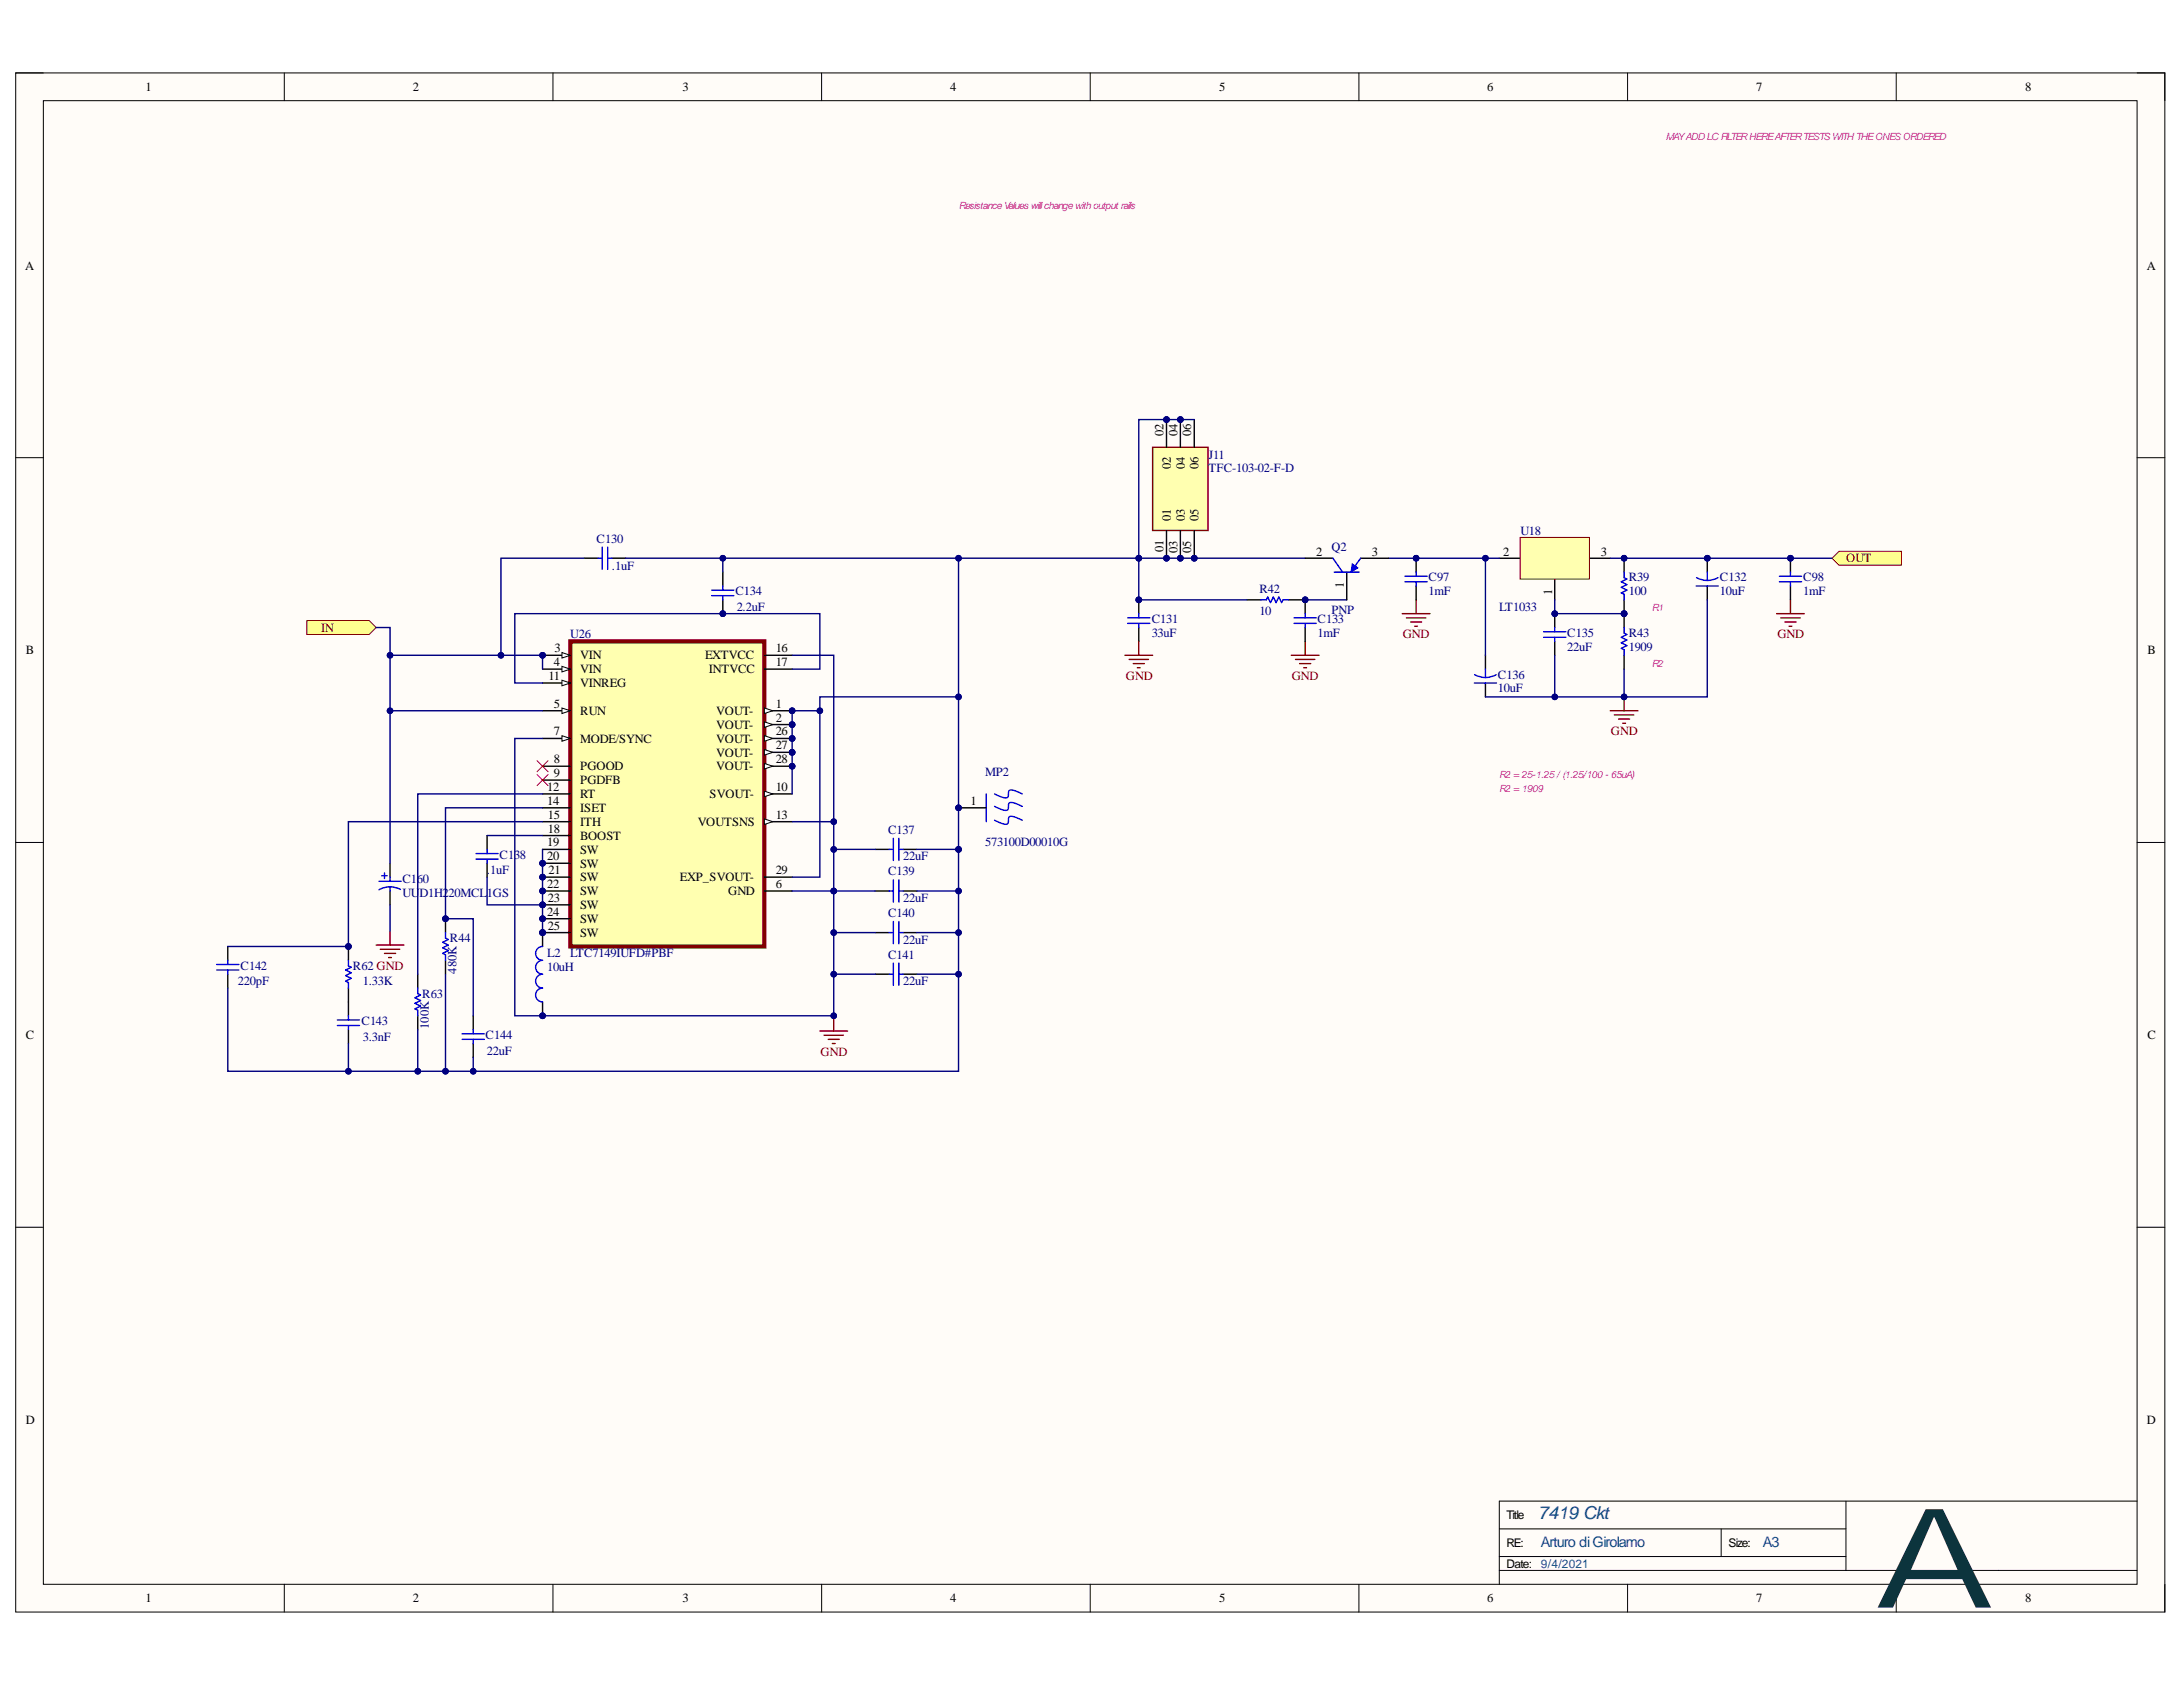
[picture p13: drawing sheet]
<svg xmlns="http://www.w3.org/2000/svg" width="279mm" height="216mm" viewBox="0 0 279 216" stroke-linecap="round" stroke-linejoin="round" font-family="sans-serif">
<defs><g id="words">
<text font-size="17.8" fill="#0c343d" x="239.8" y="205.7">A</text>
<text font-size="2.3" fill="#0b5394" x="196.9" y="194.4">7419 Ckt</text>
<g font-size="1.9" fill="#0b5394">
<text x="197.2" y="198">Arturo diGirolamo</text>
<text x="225.6" y="198">A3</text>
</g>
<g font-size="1.6">
<text x="18.6" y="11.7">1</text>
<text x="52.9" y="11.7">2</text>
<text x="87.4" y="11.7">3</text>
<text x="121.6" y="11.7">4</text>
<text x="156" y="11.7">5</text>
<text x="190.4" y="11.7">6</text>
<text x="224.8" y="11.7">7</text>
<text x="259.2" y="11.7">8</text>
<text x="3.2" y="34.5">A</text>
<text x="274.8" y="34.5">A</text>
<text x="148.9" y="55.8" transform="rotate(-90 148.9 55.8)">02</text>
<text x="150.7" y="55.8" transform="rotate(-90 150.7 55.8)">04</text>
<text x="152.5" y="55.8" transform="rotate(-90 152.5 55.8)">06</text>
<text x="149.9" y="60" transform="rotate(-90 149.9 60)">02</text>
<text x="151.6" y="60" transform="rotate(-90 151.6 60)">04</text>
<text x="153.4" y="60" transform="rotate(-90 153.4 60)">06</text>
<text x="148.9" y="70.7" transform="rotate(-90 148.9 70.7)">01</text>
<text x="149.9" y="66.6" transform="rotate(-90 149.9 66.6)">01</text>
<text x="150.7" y="70.8" transform="rotate(-90 150.7 70.8)">03</text>
<text x="151.6" y="66.6" transform="rotate(-90 151.6 66.6)">03</text>
<text x="152.5" y="70.8" transform="rotate(-90 152.5 70.8)">05</text>
<text x="153.4" y="66.6" transform="rotate(-90 153.4 66.6)">05</text>
<text x="168.5" y="71.1">2</text>
<text x="175.6" y="71.1">3</text>
<text x="192.4" y="71.1">2</text>
<text x="204.9" y="71.1">3</text>
<text x="172" y="75.3" transform="rotate(-90 172 75.3)">1</text>
<text x="198.6" y="76.1" transform="rotate(-90 198.6 76.1)">1</text>
<text x="3.3" y="83.7">B</text>
<text x="71" y="83.5">3</text>
<text x="99.3" y="83.5">16</text>
<text x="274.8" y="83.7">B</text>
<text x="70.2" y="87">11</text>
<text x="70.9" y="85.2">4</text>
<text x="74.3" y="84.4">VIN</text>
<text x="74.3" y="86.2">VIN</text>
<text x="74.3" y="87.9">VINREG</text>
<text x="90.2" y="84.4">EXTVCC</text>
<text x="90.7" y="86.2">INTVCC</text>
<text x="99.3" y="85.2">17</text>
<text x="70.9" y="90.6">5</text>
<text x="70.9" y="94.1">7</text>
<text x="74.3" y="91.5">RUN</text>
<text x="74.3" y="95">MODE/SYNC</text>
<text x="91.7" y="91.5">VOUT-</text>
<text x="91.7" y="93.3">VOUT-</text>
<text x="91.7" y="95">VOUT-</text>
<text x="99.3" y="90.6">1</text>
<text x="99.3" y="92.3">2</text>
<text x="99.3" y="94.1">26</text>
<text x="99.3" y="95.9">27</text>
<text x="70" y="101.2">12</text>
<text x="70.9" y="97.7">8</text>
<text x="70.9" y="99.4">9</text>
<text x="74.3" y="98.6">PGOOD</text>
<text x="74.3" y="100.4">PGDFB</text>
<text x="91.7" y="96.8">VOUT-</text>
<text x="91.7" y="98.6">VOUT-</text>
<text x="99.3" y="97.7">28</text>
<text x="99.3" y="101.2">10</text>
<text x="70" y="103">14</text>
<text x="70.1" y="104.8">15</text>
<text x="70.1" y="106.5">18</text>
<text x="74.3" y="102.1">RT</text>
<text x="74.3" y="103.9">ISET</text>
<text x="74.3" y="105.7">ITH</text>
<text x="74.3" y="107.5">BOOST</text>
<text x="89.3" y="105.7">VOUTSNS</text>
<text x="90.8" y="102.1">SVOUT-</text>
<text x="99.3" y="104.8">13</text>
<text x="124.2" y="103">1</text>
<text x="70" y="108.3">19</text>
<text x="70" y="110.1">20</text>
<text x="70" y="113.7">22</text>
<text x="70.2" y="111.9">21</text>
<text x="74.3" y="109.3">SW</text>
<text x="74.3" y="111">SW</text>
<text x="74.3" y="112.8">SW</text>
<text x="87" y="112.8">EXP_SVOUT-</text>
<text x="99.3" y="111.9">29</text>
<text x="99.3" y="113.7">6</text>
<text x="70" y="117.2">24</text>
<text x="70.1" y="115.4">23</text>
<text x="70.1" y="119">25</text>
<text x="74.3" y="114.6">SW</text>
<text x="74.3" y="116.4">SW</text>
<text x="74.3" y="118.1">SW</text>
<text x="74.3" y="119.9">SW</text>
<text x="93.2" y="114.6">GND</text>
<text x="3.3" y="132.9">C</text>
<text x="274.8" y="132.9">C</text>
<text x="3.3" y="182.2">D</text>
<text x="274.8" y="182.2">D</text>
<text x="18.6" y="205.1">1</text>
<text x="52.9" y="205.1">2</text>
<text x="87.4" y="205.1">3</text>
<text x="121.6" y="205.1">4</text>
<text x="156" y="205.1">5</text>
<text x="190.4" y="205.1">6</text>
<text x="224.8" y="205.1">7</text>
<text x="259.2" y="205.1">8</text>
</g>
<g font-size="1.6" fill="#000080">
<text x="154.7" y="58.7">J11</text>
<text x="154.7" y="60.5">TFC-103-02-F-D</text>
<text x="76.4" y="69.5">C130</text>
<text x="170.4" y="70.5">Q2</text>
<text x="194.6" y="68.4">U18</text>
<text x="78.3" y="72.9">.1uF</text>
<text x="94.1" y="76.2">C134</text>
<text x="161.2" y="75.9">R42</text>
<text x="182.8" y="74.4">C97</text>
<text x="182.8" y="76.2">1mF</text>
<text x="208.5" y="74.4">R39</text>
<text x="208.5" y="76.2">100</text>
<text x="220.1" y="74.4">C132</text>
<text x="220.1" y="76.2">10uF</text>
<text x="230.8" y="74.4">C98</text>
<text x="230.8" y="76.2">1mF</text>
<text x="73" y="81.7">U26</text>
<text x="94.3" y="78.1">2.2uF</text>
<text x="147.4" y="81.5">33uF</text>
<text x="147.4" y="79.7">C131</text>
<text x="161.2" y="78.7">10</text>
<text x="168.6" y="79.7">C133</text>
<text x="168.6" y="81.5">1mF</text>
<text x="170.4" y="78.6">PNP</text>
<text x="191.9" y="78.1">LT1033</text>
<text x="200.6" y="83.3">22uF</text>
<text x="200.6" y="81.5">C135</text>
<text x="208.5" y="81.5">R43</text>
<text x="208.5" y="83.3">1909</text>
<text x="191.7" y="86.8">C136</text>
<text x="191.7" y="88.6">10uF</text>
<text x="126.1" y="99.3">MP2</text>
<text x="113.7" y="106.7">C137</text>
<text x="51.5" y="113">C160</text>
<text x="62.3" y="111.9">.1uF</text>
<text x="63.9" y="109.9">C138</text>
<text x="113.7" y="112">C139</text>
<text x="115.6" y="110.1">22uF</text>
<text x="126.1" y="108.3">573100D00010G</text>
<text x="51.5" y="114.7">UU</text>
<text x="53.7" y="114.7">D1H2</text>
<text x="57.4" y="114.7">20MCL1GS</text>
<text x="113.7" y="117.4">C140</text>
<text x="115.6" y="115.4">22uF</text>
<text x="30.8" y="124.1">C142</text>
<text x="45.2" y="124.1">R62 GND</text>
<text x="57.6" y="120.6">R44</text>
<text x="58.4" y="124.6" transform="rotate(-90 58.4 124.6)">480K</text>
<text x="70" y="122.5">L2</text>
<text x="70" y="124.3">10uH</text>
<text x="73" y="122.5">LTC7149IUFD#PBF</text>
<text x="113.7" y="122.7">C141</text>
<text x="115.6" y="120.8">22uF</text>
<text x="30.4" y="126.1">220pF</text>
<text x="46.3" y="131.2">C143</text>
<text x="46.4" y="126.1">1.33K</text>
<text x="54" y="127.7">R63</text>
<text x="54.9" y="131.7" transform="rotate(-90 54.9 131.7)">100K</text>
<text x="115.6" y="126.1">22uF</text>
<text x="46.4" y="133.2">3.3nF</text>
<text x="62.2" y="133">C144</text>
<text x="62.3" y="135">22uF</text>
</g>
<g font-size="1.6" fill="#800000">
<text x="236.3" y="72">OUT</text>
<text x="41.1" y="80.8">IN</text>
<text x="179.5" y="81.7">GND</text>
<text x="227.5" y="81.7">GND</text>
<text x="144.1" y="87">GND</text>
<text x="165.3" y="87">GND</text>
<text x="206.2" y="94.1">GND</text>
<text x="105" y="135.1">GND</text>
</g>
<g font-size="1.5">
<text x="192.8" y="194.4">Title</text>
<text x="192.8" y="198">RE:</text>
<text x="221.2" y="198">Size:</text>
<text x="192.8" y="200.7">Date:</text>
</g>
<text font-size="1.5" fill="#0b5394" x="197.2" y="200.7">9/4/2021</text>
<g font-size="1.3" fill="#f0f">
<text x="213.2" y="17.9">MAYADDLCFILTERHEREAFTERTESTSWITHTHEONESORDERED</text>
<text x="122.7" y="26.8">ResistanceValues willchangewithoutputrails</text>
<text x="211.4" y="78.2">R1</text>
<text x="211.4" y="85.3">R2</text>
<text x="191.9" y="99.5">R2 = 25-1.25 /(1.25/100 - 65uA)</text>
<text x="191.9" y="101.3">R2 = 1909</text>
</g>
</g></defs>
<path d="M2 9.3h275.1v197h-275.1z" fill-rule="evenodd" fill="#fffcf8"/>
<path d="M2 9.3h275.1v197h-275.1z" fill="none" stroke="#000" stroke-width=".13"/>
<path d="M5.5 12.9h268v189.9h-268z" fill-rule="evenodd" fill="#fffcf8"/>
<g fill="none" stroke="#000" stroke-width=".13">
<path d="M2 9.3h3.5M5.5 12.9h268v189.9h-268zM36.4 9.3v3.6M70.8 9.3v3.6M105.2 9.3v3.6M139.5 9.3v3.6M173.9 9.3v3.6M208.3 9.3v3.6M242.7 9.3v3.6M273.5 9.3h3.6v3.6M2 58.6h3.5M273.5 58.6h3.6"/>
<path d="M2 107.8h3.5M273.5 107.8h3.6M2 157.1h3.5M273.5 157.1h3.6M191.9 195.7h44.4M191.9 199.2h44.4M220.3 195.7v3.5M236.3 192.1v8.9M273.5 192.1h-81.6v10.7M36.4 202.8v3.5M70.8 202.8v3.5M105.2 202.8v3.5"/>
<path d="M139.5 202.8v3.5M173.9 202.8v3.5M191.9 201h81.6M208.3 202.8v3.5M242.7 202.8v3.5M277.1 202.8v3.5"/>
</g>
<circle cx="69.4" cy="83.9" r=".35" fill="#000080"/>
<circle cx="69.4" cy="83.9" r=".35" fill="none" stroke="#000080" stroke-width=".13"/>
<circle cx="69.4" cy="110.5" r=".35" fill="#000080"/>
<circle cx="69.4" cy="110.5" r=".35" fill="none" stroke="#000080" stroke-width=".13"/>
<circle cx="69.4" cy="112.3" r=".35" fill="#000080"/>
<circle cx="69.4" cy="112.3" r=".35" fill="none" stroke="#000080" stroke-width=".13"/>
<circle cx="69.4" cy="114" r=".36" fill="#000080"/>
<circle cx="69.4" cy="114" r=".36" fill="none" stroke="#000080" stroke-width=".13"/>
<circle cx="69.4" cy="115.8" r=".36" fill="#000080"/>
<circle cx="69.4" cy="115.8" r=".36" fill="none" stroke="#000080" stroke-width=".13"/>
<circle cx="69.4" cy="117.6" r=".35" fill="#000080"/>
<circle cx="69.4" cy="117.6" r=".35" fill="none" stroke="#000080" stroke-width=".13"/>
<circle cx="69.4" cy="119.4" r=".35" fill="#000080"/>
<circle cx="69.4" cy="119.4" r=".35" fill="none" stroke="#000080" stroke-width=".13"/>
<circle cx="101.4" cy="91" r=".36" fill="#000080"/>
<circle cx="101.4" cy="91" r=".36" fill="none" stroke="#000080" stroke-width=".13"/>
<circle cx="101.4" cy="92.7" r=".36" fill="#000080"/>
<circle cx="101.4" cy="92.7" r=".36" fill="none" stroke="#000080" stroke-width=".13"/>
<circle cx="101.4" cy="94.5" r=".36" fill="#000080"/>
<circle cx="101.4" cy="94.5" r=".36" fill="none" stroke="#000080" stroke-width=".13"/>
<circle cx="101.4" cy="96.3" r=".36" fill="#000080"/>
<circle cx="101.4" cy="96.3" r=".36" fill="none" stroke="#000080" stroke-width=".13"/>
<circle cx="101.4" cy="98.1" r=".36" fill="#000080"/>
<circle cx="101.4" cy="98.1" r=".36" fill="none" stroke="#000080" stroke-width=".13"/>
<path d="M73 82.1h24.8v39h-24.8z" fill-rule="evenodd" fill="#ffffb0"/>
<path d="M73 82.1h24.8v39h-24.8z" fill="none" stroke="#800000" stroke-width=".53"/>
<path d="M69.4 83.9h3.6" fill="none" stroke="#000" stroke-width=".18"/>
<path d="M71.9 83.5l1.1 .4-1.1 .3z" fill="#f8fcff"/>
<path d="M71.9 83.5l1.1 .4-1.1 .3z" fill="none" stroke="#000" stroke-width=".13"/>
<circle cx="69.4" cy="83.9" r=".35" fill="#000080"/>
<circle cx="69.4" cy="83.9" r=".35" fill="none" stroke="#000080" stroke-width=".13"/>
<path d="M69.4 85.6h3.6" fill="none" stroke="#000" stroke-width=".18"/>
<path d="M71.9 85.3l1.1 .3-1.1 .4z" fill="#f8fcff"/>
<path d="M71.9 85.3l1.1 .3-1.1 .4z" fill="none" stroke="#000" stroke-width=".13"/>
<path d="M69.4 87.4h3.6" fill="none" stroke="#000" stroke-width=".18"/>
<path d="M71.9 87.1l1.1 .3-1.1 .4z" fill="#f8fcff"/>
<path d="M71.9 87.1l1.1 .3-1.1 .4z" fill="none" stroke="#000" stroke-width=".13"/>
<path d="M69.4 91h3.6" fill="none" stroke="#000" stroke-width=".18"/>
<path d="M71.9 90.6l1.1 .4-1.1 .3z" fill="#f8fcff"/>
<path d="M71.9 90.6l1.1 .4-1.1 .3z" fill="none" stroke="#000" stroke-width=".13"/>
<path d="M69.4 94.5h3.6" fill="none" stroke="#000" stroke-width=".18"/>
<path d="M71.9 94.2l1.1 .3-1.1 .4z" fill="#f8fcff"/>
<path d="M71.9 94.2l1.1 .3-1.1 .4z" fill="none" stroke="#000" stroke-width=".13"/>
<path d="M69.4 98.1h3.6M69.4 99.8h3.6M69.4 101.6h3.6M69.4 103.4h3.6M69.4 105.2h3.6M69.4 106.9h3.6M69.4 108.7h3.6M69.4 110.5h3.6" fill="none" stroke="#000" stroke-width=".18"/>
<circle cx="69.4" cy="110.5" r=".35" fill="#000080"/>
<circle cx="69.4" cy="110.5" r=".35" fill="none" stroke="#000080" stroke-width=".13"/>
<path d="M69.4 112.3h3.6" fill="none" stroke="#000" stroke-width=".18"/>
<circle cx="69.4" cy="112.3" r=".35" fill="#000080"/>
<circle cx="69.4" cy="112.3" r=".35" fill="none" stroke="#000080" stroke-width=".13"/>
<path d="M69.4 114h3.6" fill="none" stroke="#000" stroke-width=".18"/>
<circle cx="69.4" cy="114" r=".36" fill="#000080"/>
<circle cx="69.4" cy="114" r=".36" fill="none" stroke="#000080" stroke-width=".13"/>
<path d="M69.4 115.8h3.6" fill="none" stroke="#000" stroke-width=".18"/>
<circle cx="69.4" cy="115.8" r=".36" fill="#000080"/>
<circle cx="69.4" cy="115.8" r=".36" fill="none" stroke="#000080" stroke-width=".13"/>
<path d="M69.4 117.6h3.6" fill="none" stroke="#000" stroke-width=".18"/>
<circle cx="69.4" cy="117.6" r=".35" fill="#000080"/>
<circle cx="69.4" cy="117.6" r=".35" fill="none" stroke="#000080" stroke-width=".13"/>
<path d="M69.4 119.4h3.6" fill="none" stroke="#000" stroke-width=".18"/>
<circle cx="69.4" cy="119.4" r=".35" fill="#000080"/>
<circle cx="69.4" cy="119.4" r=".35" fill="none" stroke="#000080" stroke-width=".13"/>
<path d="M97.8 83.9h3.6M97.8 85.6h3.6M97.8 91h3.6" fill="none" stroke="#000" stroke-width=".18"/>
<path d="M97.8 90.6l1.1 .4-1.1 .3z" fill="#f8fcff"/>
<path d="M97.8 90.6l1.1 .4-1.1 .3z" fill="none" stroke="#000" stroke-width=".13"/>
<circle cx="101.4" cy="91" r=".36" fill="#000080"/>
<circle cx="101.4" cy="91" r=".36" fill="none" stroke="#000080" stroke-width=".13"/>
<path d="M97.8 92.7h3.6" fill="none" stroke="#000" stroke-width=".18"/>
<path d="M97.8 92.4l1.1 .3-1.1 .4z" fill="#f8fcff"/>
<path d="M97.8 92.4l1.1 .3-1.1 .4z" fill="none" stroke="#000" stroke-width=".13"/>
<circle cx="101.4" cy="92.7" r=".36" fill="#000080"/>
<circle cx="101.4" cy="92.7" r=".36" fill="none" stroke="#000080" stroke-width=".13"/>
<path d="M97.8 94.5h3.6" fill="none" stroke="#000" stroke-width=".18"/>
<path d="M97.8 94.2l1.1 .3-1.1 .4z" fill="#f8fcff"/>
<path d="M97.8 94.2l1.1 .3-1.1 .4z" fill="none" stroke="#000" stroke-width=".13"/>
<circle cx="101.4" cy="94.5" r=".36" fill="#000080"/>
<circle cx="101.4" cy="94.5" r=".36" fill="none" stroke="#000080" stroke-width=".13"/>
<path d="M97.8 96.3h3.6" fill="none" stroke="#000" stroke-width=".18"/>
<path d="M97.8 95.9l1.1 .4-1.1 .3z" fill="#f8fcff"/>
<path d="M97.8 95.9l1.1 .4-1.1 .3z" fill="none" stroke="#000" stroke-width=".13"/>
<circle cx="101.4" cy="96.3" r=".36" fill="#000080"/>
<circle cx="101.4" cy="96.3" r=".36" fill="none" stroke="#000080" stroke-width=".13"/>
<path d="M97.8 98.1h3.6" fill="none" stroke="#000" stroke-width=".18"/>
<path d="M97.8 97.7l1.1 .4-1.1 .3z" fill="#f8fcff"/>
<path d="M97.8 97.7l1.1 .4-1.1 .3z" fill="none" stroke="#000" stroke-width=".13"/>
<circle cx="101.4" cy="98.1" r=".36" fill="#000080"/>
<circle cx="101.4" cy="98.1" r=".36" fill="none" stroke="#000080" stroke-width=".13"/>
<path d="M97.8 101.6h3.6" fill="none" stroke="#000" stroke-width=".18"/>
<path d="M97.8 101.3l1.1 .3-1.1 .4z" fill="#f8fcff"/>
<path d="M97.8 101.3l1.1 .3-1.1 .4z" fill="none" stroke="#000" stroke-width=".13"/>
<path d="M97.8 105.2h3.6" fill="none" stroke="#000" stroke-width=".18"/>
<path d="M97.8 104.8l1.1 .4-1.1 .3z" fill="#f8fcff"/>
<path d="M97.8 104.8l1.1 .4-1.1 .3z" fill="none" stroke="#000" stroke-width=".13"/>
<path d="M74.8 71.4h1.7M78.3 71.4h1.8M97.8 112.3h3.6M97.8 114h3.6" fill="none" stroke="#000" stroke-width=".18"/>
<path d="M49.9 119.2v1.7M48.1 120.9h3.6M48.7 121.5h2.5M49.2 122h1.4M49.7 122.5h.4M104.9 132h3.6M105.5 132.5h2.5M106 133h1.4M106.5 133.5h.4M106.7 130.2v1.8" fill="none" stroke="#800000" stroke-width=".18"/>
<path d="M68.7 97.3l1.4 1.5M68.7 99.1l1.4 1.4M70.1 97.3l-1.4 1.5M70.1 99.1l-1.4 1.4" fill="none" stroke="#f00" stroke-width=".13"/>
<path d="M76.5 71.4h.6M77.1 70v2.9M77.8 70v2.9M77.8 71.4h.5" fill="none" stroke="#00f" stroke-width=".18"/>
<circle cx="92.5" cy="78.5" r=".36" fill="#000080"/>
<circle cx="92.5" cy="78.5" r=".36" fill="none" stroke="#000080" stroke-width=".13"/>
<path d="M92.5 76.8v1.7" fill="none" stroke="#000" stroke-width=".18"/>
<circle cx="92.5" cy="78.5" r=".36" fill="#000080"/>
<circle cx="92.5" cy="78.5" r=".36" fill="none" stroke="#000080" stroke-width=".13"/>
<path d="M92.5 73.2v1.8M62.3 106.9v1.8M62.3 110.5v1.8M53.5 124.7v1.8M53.5 130v1.8" fill="none" stroke="#000" stroke-width=".18"/>
<path d="M91.1 75.5h2.8M91.1 76.2h2.8M92.5 75v.5M92.5 76.2v.6M60.9 109.9h2.9M60.9 109.2h2.9M62.3 108.7v.5M62.3 109.9v.6M53.5 126.5v.7l.3 .1-.7 .4 .7 .3-.7 .4 .7 .4-.7 .3 .4 .2v.7" fill="none" stroke="#00f" stroke-width=".18"/>
<circle cx="57" cy="117.6" r=".36" fill="#000080"/>
<circle cx="57" cy="117.6" r=".36" fill="none" stroke="#000080" stroke-width=".13"/>
<path d="M57 117.6v1.8" fill="none" stroke="#000" stroke-width=".18"/>
<circle cx="57" cy="117.6" r=".36" fill="#000080"/>
<circle cx="57" cy="117.6" r=".36" fill="none" stroke="#000080" stroke-width=".13"/>
<path d="M57 122.9v1.8M60.6 130v1.8M60.6 133.5v1.8" fill="none" stroke="#000" stroke-width=".18"/>
<path d="M57 119.4v.7l.4 .1-.7 .4 .7 .3-.7 .4 .7 .4-.7 .3 .3 .2v.7M59.1 133h2.9M59.1 132.3h2.9M60.6 131.8v.5M60.6 133v.5" fill="none" stroke="#00f" stroke-width=".18"/>
<circle cx="44.6" cy="121.1" r=".35" fill="#000080"/>
<circle cx="44.6" cy="121.1" r=".35" fill="none" stroke="#000080" stroke-width=".13"/>
<path d="M44.6 121.1v1.8" fill="none" stroke="#000" stroke-width=".18"/>
<circle cx="44.6" cy="121.1" r=".35" fill="#000080"/>
<circle cx="44.6" cy="121.1" r=".35" fill="none" stroke="#000080" stroke-width=".13"/>
<g fill="none" stroke="#000" stroke-width=".18">
<path d="M159.6 76.8h1.8M164.9 76.8h1.8M112 119.4h1.8M112 114h1.8M112 108.7h1.8M115.6 119.4h1.8M115.6 114h1.8M115.6 108.7h1.8M29.2 121.1v1.8M29.2 124.7v1.8M44.6 126.5v3.5M44.6 131.8v1.7"/>
<path d="M112 124.7h1.8M115.6 124.7h1.8"/>
</g>
<g fill="none" stroke="#00f" stroke-width=".18">
<path d="M161.4 76.8h.7l.2-.4 .3 .7 .4-.7 .3 .7 .4-.7 .3 .7 .2-.3h.7M113.8 119.4h.5M113.8 114h.5M113.8 108.7h.5M114.3 107.3v2.8M114.3 112.6v2.8M114.3 117.9v2.9M115 107.3v2.8M115 112.6v2.8M115 117.9v2.9M115 119.4h.6M115 114h.6"/>
<path d="M115 108.7h.6M27.7 124.1h2.9M27.7 123.4h2.9M29.2 122.9v.5M29.2 124.1v.6M43.2 131.2h2.8M43.2 130.5h2.8M44.6 122.9v.7l.3 .2-.7 .3 .7 .4-.7 .4 .7 .3-.7 .4 .4 .1v.8M44.6 130v.5M44.6 131.2v.6M113.8 124.7h.5M114.3 123.3v2.8"/>
<path d="M115 123.3v2.8M115 124.7h.6"/>
</g>
<path d="M179.5 78.5h3.5M180 79.1h2.5M180.5 79.6h1.5M181.2 76.8v1.7M165.3 83.9h3.5M165.8 84.4h2.5M166.3 84.9h1.5M166.9 85.5h.3M167 82.1v1.8M181.1 80.1h.3" fill="none" stroke="#800000" stroke-width=".18"/>
<circle cx="207.9" cy="71.4" r=".35" fill="#000080"/>
<circle cx="207.9" cy="71.4" r=".35" fill="none" stroke="#000080" stroke-width=".13"/>
<circle cx="207.9" cy="78.5" r=".35" fill="#000080"/>
<circle cx="207.9" cy="78.5" r=".35" fill="none" stroke="#000080" stroke-width=".13"/>
<path d="M207.9 71.4v1.8" fill="none" stroke="#000" stroke-width=".18"/>
<circle cx="207.9" cy="71.4" r=".35" fill="#000080"/>
<circle cx="207.9" cy="71.4" r=".35" fill="none" stroke="#000080" stroke-width=".13"/>
<path d="M207.9 76.8v1.7" fill="none" stroke="#000" stroke-width=".18"/>
<circle cx="207.9" cy="78.5" r=".35" fill="#000080"/>
<circle cx="207.9" cy="78.5" r=".35" fill="none" stroke="#000080" stroke-width=".13"/>
<path d="M207.9 73.2v.7l.3 .2-.7 .4 .7 .3-.7 .4 .7 .3-.7 .4 .4 .2v.7" fill="none" stroke="#00f" stroke-width=".18"/>
<circle cx="207.9" cy="78.5" r=".35" fill="#000080"/>
<circle cx="207.9" cy="78.5" r=".35" fill="none" stroke="#000080" stroke-width=".13"/>
<path d="M207.9 78.5v1.8" fill="none" stroke="#000" stroke-width=".18"/>
<circle cx="207.9" cy="78.5" r=".35" fill="#000080"/>
<circle cx="207.9" cy="78.5" r=".35" fill="none" stroke="#000080" stroke-width=".13"/>
<path d="M207.9 83.9v1.7" fill="none" stroke="#000" stroke-width=".18"/>
<path d="M207.9 80.3v.7l.3 .2-.7 .4 .7 .3-.7 .4 .7 .3-.7 .4 .4 .2v.7" fill="none" stroke="#00f" stroke-width=".18"/>
<path d="M206.1 91h3.5M206.6 91.5h2.5M207.2 92h1.4M207.7 92.6h.3M207.9 89.2v1.8" fill="none" stroke="#800000" stroke-width=".18"/>
<circle cx="207.9" cy="89.2" r=".35" fill="#000080"/>
<circle cx="207.9" cy="89.2" r=".35" fill="none" stroke="#000080" stroke-width=".13"/>
<path d="M190.1 83.9v1.7M190.1 87.4v1.8" fill="none" stroke="#000" stroke-width=".18"/>
<path d="M188.7 87.4h2.8M188.7 86.3l.7 .3 .7 .1M190.1 85.6v1.1M191.5 86.3l-.7 .3-.7 .1" fill="none" stroke="#00f" stroke-width=".18"/>
<circle cx="218.5" cy="71.4" r=".35" fill="#000080"/>
<circle cx="218.5" cy="71.4" r=".35" fill="none" stroke="#000080" stroke-width=".13"/>
<path d="M218.5 71.4v1.8M218.5 75v1.8" fill="none" stroke="#000" stroke-width=".18"/>
<circle cx="218.5" cy="71.4" r=".35" fill="#000080"/>
<circle cx="218.5" cy="71.4" r=".35" fill="none" stroke="#000080" stroke-width=".13"/>
<path d="M217.1 75h2.8M217.1 73.9l.7 .3 .7 .1M218.5 73.2v1.1M219.9 73.9l-.7 .3-.7 .1" fill="none" stroke="#00f" stroke-width=".18"/>
<path d="M191.9 71.4h2.7M199 74.1v2.7M203.4 71.4h2.7" fill="none" stroke="#000" stroke-width=".18"/>
<path d="M194.6 68.8h8.8v5.3h-8.8z" fill-rule="evenodd" fill="#ffffb0"/>
<path d="M194.6 68.8h8.8v5.3h-8.8z" fill="none" stroke="#800000" stroke-width=".13"/>
<path d="M227.4 78.5h3.5M227.9 79.1h2.5M228.4 79.6h1.5M229.2 76.8v1.7M229 80.1h.3" fill="none" stroke="#800000" stroke-width=".18"/>
<path d="M234.5 71.4l.9-.8h8v1.7h-8z" fill-rule="evenodd" fill="#ffff80"/>
<path d="M234.5 71.4l.9-.8h8v1.7h-8z" fill="none" stroke="#800000" stroke-width=".13"/>
<circle cx="145.8" cy="76.8" r=".36" fill="#000080"/>
<circle cx="145.8" cy="76.8" r=".36" fill="none" stroke="#000080" stroke-width=".13"/>
<path d="M145.8 76.8v1.7" fill="none" stroke="#000" stroke-width=".18"/>
<circle cx="145.8" cy="76.8" r=".36" fill="#000080"/>
<circle cx="145.8" cy="76.8" r=".36" fill="none" stroke="#000080" stroke-width=".13"/>
<path d="M145.8 80.3v1.8" fill="none" stroke="#000" stroke-width=".18"/>
<path d="M144.3 79.8h2.9M144.3 79.1h2.9M145.8 78.5v.6M145.8 79.8v.5" fill="none" stroke="#00f" stroke-width=".18"/>
<path d="M144 83.9h3.5M144.5 84.4h2.5M145 84.9h1.5M145.6 85.5h.3M145.8 82.1v1.8" fill="none" stroke="#800000" stroke-width=".18"/>
<circle cx="199" cy="78.5" r=".35" fill="#000080"/>
<circle cx="199" cy="78.5" r=".35" fill="none" stroke="#000080" stroke-width=".13"/>
<path d="M199 78.5v1.8" fill="none" stroke="#000" stroke-width=".18"/>
<circle cx="199" cy="78.5" r=".35" fill="#000080"/>
<circle cx="199" cy="78.5" r=".35" fill="none" stroke="#000080" stroke-width=".13"/>
<path d="M199 82.1v1.8M49.9 110.5v1.8M49.9 114v1.8" fill="none" stroke="#000" stroke-width=".18"/>
<path d="M197.6 81.6h2.8M197.6 80.9h2.8M199 80.3v.6M199 81.6v.5M48.5 112.8h2.8M48.9 112.1h.7M49.2 111.7v.7M49.9 113.5l.7 .1 .7 .2M49.9 113.5a2.81 2.81 0 0 0-1.4 .4M49.9 112.3v.5M49.9 113.5v.5" fill="none" stroke="#00f" stroke-width=".18"/>
<path d="M39.3 79.4h8l.8 .9-.8 .9h-8z" fill-rule="evenodd" fill="#ffff80"/>
<path d="M39.3 79.4h8l.8 .9-.8 .9h-8z" fill="none" stroke="#800000" stroke-width=".13"/>
<circle cx="69.4" cy="130" r=".36" fill="#000080"/>
<circle cx="69.4" cy="130" r=".36" fill="none" stroke="#000080" stroke-width=".13"/>
<circle cx="69.4" cy="119.4" r=".35" fill="#000080"/>
<circle cx="69.4" cy="119.4" r=".35" fill="none" stroke="#000080" stroke-width=".13"/>
<path d="M69.4 128.2v1.8" fill="none" stroke="#000" stroke-width=".18"/>
<circle cx="69.4" cy="130" r=".36" fill="#000080"/>
<circle cx="69.4" cy="130" r=".36" fill="none" stroke="#000080" stroke-width=".13"/>
<path d="M69.4 119.4v1.7" fill="none" stroke="#000" stroke-width=".18"/>
<circle cx="69.4" cy="119.4" r=".35" fill="#000080"/>
<circle cx="69.4" cy="119.4" r=".35" fill="none" stroke="#000080" stroke-width=".13"/>
<path d="M69.4 121.1a.89 .89 0 0 0-.8 .9 .89 .89 0 0 0 .8 .9 .89 .89 0 0 0-.8 .9 .89 .89 0 0 0 .8 .9 .89 .89 0 0 0-.8 .9 .89 .89 0 0 0 .8 .9 .89 .89 0 0 0-.8 .8 .89 .89 0 0 0 .8 .9" fill="none" stroke="#00f" stroke-width=".18"/>
<circle cx="167" cy="76.8" r=".36" fill="#000080"/>
<circle cx="167" cy="76.8" r=".36" fill="none" stroke="#000080" stroke-width=".13"/>
<path d="M167 76.8v1.7M167 80.3v1.8" fill="none" stroke="#000" stroke-width=".18"/>
<circle cx="167" cy="76.8" r=".36" fill="#000080"/>
<circle cx="167" cy="76.8" r=".36" fill="none" stroke="#000080" stroke-width=".13"/>
<path d="M165.6 79.1h2.9M165.6 79.8h2.9M167 78.5v.6M167 79.8v.5" fill="none" stroke="#00f" stroke-width=".18"/>
<circle cx="181.2" cy="71.4" r=".35" fill="#000080"/>
<circle cx="181.2" cy="71.4" r=".35" fill="none" stroke="#000080" stroke-width=".13"/>
<path d="M181.2 71.4v1.8M181.2 75v1.8" fill="none" stroke="#000" stroke-width=".18"/>
<circle cx="181.2" cy="71.4" r=".35" fill="#000080"/>
<circle cx="181.2" cy="71.4" r=".35" fill="none" stroke="#000080" stroke-width=".13"/>
<path d="M179.8 73.7h2.9M179.8 74.5h2.9M181.2 73.2v.5M181.2 74.5v.5" fill="none" stroke="#00f" stroke-width=".18"/>
<circle cx="229.2" cy="71.4" r=".35" fill="#000080"/>
<circle cx="229.2" cy="71.4" r=".35" fill="none" stroke="#000080" stroke-width=".13"/>
<path d="M229.2 71.4v1.8M229.2 75v1.8" fill="none" stroke="#000" stroke-width=".18"/>
<circle cx="229.2" cy="71.4" r=".35" fill="#000080"/>
<circle cx="229.2" cy="71.4" r=".35" fill="none" stroke="#000080" stroke-width=".13"/>
<path d="M227.7 73.7h2.9M227.7 74.5h2.9M229.2 73.2v.5M229.2 74.5v.5" fill="none" stroke="#00f" stroke-width=".18"/>
<circle cx="149.3" cy="71.4" r=".36" fill="#000080"/>
<circle cx="149.3" cy="71.4" r=".36" fill="none" stroke="#000080" stroke-width=".13"/>
<circle cx="151.1" cy="71.4" r=".36" fill="#000080"/>
<circle cx="151.1" cy="71.4" r=".36" fill="none" stroke="#000080" stroke-width=".13"/>
<circle cx="152.9" cy="71.4" r=".36" fill="#000080"/>
<circle cx="152.9" cy="71.4" r=".36" fill="none" stroke="#000080" stroke-width=".13"/>
<circle cx="149.3" cy="53.7" r=".35" fill="#000080"/>
<circle cx="149.3" cy="53.7" r=".35" fill="none" stroke="#000080" stroke-width=".13"/>
<circle cx="151.1" cy="53.7" r=".35" fill="#000080"/>
<circle cx="151.1" cy="53.7" r=".35" fill="none" stroke="#000080" stroke-width=".13"/>
<path d="M147.5 57.2h7.1v10.7h-7.1z" fill-rule="evenodd" fill="#ffffb0"/>
<path d="M147.5 57.2h7.1v10.7h-7.1z" fill="none" stroke="#800000" stroke-width=".18"/>
<path d="M149.3 67.9v3.5" fill="none" stroke="#000" stroke-width=".18"/>
<circle cx="149.3" cy="71.4" r=".36" fill="#000080"/>
<circle cx="149.3" cy="71.4" r=".36" fill="none" stroke="#000080" stroke-width=".13"/>
<path d="M151.1 67.9v3.5" fill="none" stroke="#000" stroke-width=".18"/>
<circle cx="151.1" cy="71.4" r=".36" fill="#000080"/>
<circle cx="151.1" cy="71.4" r=".36" fill="none" stroke="#000080" stroke-width=".13"/>
<path d="M152.9 67.9v3.5" fill="none" stroke="#000" stroke-width=".18"/>
<circle cx="152.9" cy="71.4" r=".36" fill="#000080"/>
<circle cx="152.9" cy="71.4" r=".36" fill="none" stroke="#000080" stroke-width=".13"/>
<path d="M149.3 53.7v3.5" fill="none" stroke="#000" stroke-width=".18"/>
<circle cx="149.3" cy="53.7" r=".35" fill="#000080"/>
<circle cx="149.3" cy="53.7" r=".35" fill="none" stroke="#000080" stroke-width=".13"/>
<path d="M151.1 53.7v3.5" fill="none" stroke="#000" stroke-width=".18"/>
<circle cx="151.1" cy="53.7" r=".35" fill="#000080"/>
<circle cx="151.1" cy="53.7" r=".35" fill="none" stroke="#000080" stroke-width=".13"/>
<path d="M152.9 53.7v3.5" fill="none" stroke="#000" stroke-width=".18"/>
<circle cx="122.7" cy="103.4" r=".35" fill="#000080"/>
<circle cx="122.7" cy="103.4" r=".35" fill="none" stroke="#000080" stroke-width=".13"/>
<path d="M126.2 101.6v3.6M127.3 101.6a2.46 2.46 0 0 0 1.6 .5l.1-.2 .1-.3a.4 .4 0 0 1 .1-.4 .4 .4 0 0 1 .4-.1l1.2 .5M127.3 103.2a2.52 2.52 0 0 0 1.6 .5l.1-.2 .1-.3a.4 .4 0 0 1 .1-.4 .4 .4 0 0 1 .4-.1l1.2 .5M127.3 105a2.46 2.46 0 0 0 1.6 .4l.1-.1 .1-.3a.4 .4 0 0 1 .1-.5 .4 .4 0 0 1 .4 0l1.2 .5" fill="none" stroke="#00f" stroke-width=".18"/>
<path d="M122.7 103.4h3.5" fill="none" stroke="#000" stroke-width=".18"/>
<circle cx="122.7" cy="103.4" r=".35" fill="#000080"/>
<circle cx="122.7" cy="103.4" r=".35" fill="none" stroke="#000080" stroke-width=".13"/>
<path d="M207.9 85.6v3.6" fill="none" stroke="#000080" stroke-width=".18"/>
<circle cx="207.9" cy="89.2" r=".35" fill="#000080"/>
<circle cx="207.9" cy="89.2" r=".35" fill="none" stroke="#000080" stroke-width=".13"/>
<path d="M29.2 126.5v10.6h24.3" fill="none" stroke="#000080" stroke-width=".18"/>
<circle cx="44.6" cy="137.1" r=".36" fill="#000080"/>
<circle cx="44.6" cy="137.1" r=".36" fill="none" stroke="#000080" stroke-width=".13"/>
<circle cx="53.5" cy="137.1" r=".36" fill="#000080"/>
<circle cx="53.5" cy="137.1" r=".36" fill="none" stroke="#000080" stroke-width=".13"/>
<path d="M69.4 105.2h-24.8v15.9h-15.4" fill="none" stroke="#000080" stroke-width=".18"/>
<circle cx="44.6" cy="121.1" r=".35" fill="#000080"/>
<circle cx="44.6" cy="121.1" r=".35" fill="none" stroke="#000080" stroke-width=".13"/>
<path d="M48.1 80.3h1.8v3.6" fill="none" stroke="#000080" stroke-width=".18"/>
<circle cx="49.9" cy="83.9" r=".36" fill="#000080"/>
<circle cx="49.9" cy="83.9" r=".36" fill="none" stroke="#000080" stroke-width=".13"/>
<path d="M49.9 91h19.5" fill="none" stroke="#000080" stroke-width=".18"/>
<circle cx="49.9" cy="91" r=".36" fill="#000080"/>
<circle cx="49.9" cy="91" r=".36" fill="none" stroke="#000080" stroke-width=".13"/>
<path d="M64.1 83.9h-14.2v26.6" fill="none" stroke="#000080" stroke-width=".18"/>
<circle cx="64.1" cy="83.9" r=".36" fill="#000080"/>
<circle cx="64.1" cy="83.9" r=".36" fill="none" stroke="#000080" stroke-width=".13"/>
<circle cx="49.9" cy="83.9" r=".36" fill="#000080"/>
<circle cx="49.9" cy="83.9" r=".36" fill="none" stroke="#000080" stroke-width=".13"/>
<circle cx="49.9" cy="91" r=".36" fill="#000080"/>
<circle cx="49.9" cy="91" r=".36" fill="none" stroke="#000080" stroke-width=".13"/>
<path d="M117.4 114h5.3v23.1h-69.2v-5.3" fill="none" stroke="#000080" stroke-width=".18"/>
<circle cx="53.5" cy="137.1" r=".36" fill="#000080"/>
<circle cx="53.5" cy="137.1" r=".36" fill="none" stroke="#000080" stroke-width=".13"/>
<circle cx="57" cy="137.1" r=".36" fill="#000080"/>
<circle cx="57" cy="137.1" r=".36" fill="none" stroke="#000080" stroke-width=".13"/>
<circle cx="60.6" cy="137.1" r=".36" fill="#000080"/>
<circle cx="60.6" cy="137.1" r=".36" fill="none" stroke="#000080" stroke-width=".13"/>
<circle cx="122.7" cy="124.7" r=".35" fill="#000080"/>
<circle cx="122.7" cy="124.7" r=".35" fill="none" stroke="#000080" stroke-width=".13"/>
<circle cx="122.7" cy="119.4" r=".35" fill="#000080"/>
<circle cx="122.7" cy="119.4" r=".35" fill="none" stroke="#000080" stroke-width=".13"/>
<circle cx="122.7" cy="114" r=".36" fill="#000080"/>
<circle cx="122.7" cy="114" r=".36" fill="none" stroke="#000080" stroke-width=".13"/>
<path d="M69.4 101.6h-15.9v23.1M69.4 103.4h-12.4v14.2h3.6v12.4" fill="none" stroke="#000080" stroke-width=".18"/>
<circle cx="57" cy="117.6" r=".36" fill="#000080"/>
<circle cx="57" cy="117.6" r=".36" fill="none" stroke="#000080" stroke-width=".13"/>
<path d="M62.3 112.3v3.5h7.1" fill="none" stroke="#000080" stroke-width=".18"/>
<circle cx="69.4" cy="115.8" r=".36" fill="#000080"/>
<circle cx="69.4" cy="115.8" r=".36" fill="none" stroke="#000080" stroke-width=".13"/>
<path d="M74.8 71.4h-10.7v12.5h5.3v1.7M62.3 106.9h7.1" fill="none" stroke="#000080" stroke-width=".18"/>
<circle cx="69.4" cy="83.9" r=".35" fill="#000080"/>
<circle cx="69.4" cy="83.9" r=".35" fill="none" stroke="#000080" stroke-width=".13"/>
<circle cx="64.1" cy="83.9" r=".36" fill="#000080"/>
<circle cx="64.1" cy="83.9" r=".36" fill="none" stroke="#000080" stroke-width=".13"/>
<path d="M69.4 94.5h-3.5v35.5h40.8" fill="none" stroke="#000080" stroke-width=".18"/>
<circle cx="69.4" cy="130" r=".36" fill="#000080"/>
<circle cx="69.4" cy="130" r=".36" fill="none" stroke="#000080" stroke-width=".13"/>
<circle cx="106.7" cy="130" r=".36" fill="#000080"/>
<circle cx="106.7" cy="130" r=".36" fill="none" stroke="#000080" stroke-width=".13"/>
<path d="M101.4 85.6h3.5v-7.1h-39v8.9h3.5" fill="none" stroke="#000080" stroke-width=".18"/>
<circle cx="92.5" cy="78.5" r=".36" fill="#000080"/>
<circle cx="92.5" cy="78.5" r=".36" fill="none" stroke="#000080" stroke-width=".13"/>
<path d="M80.1 71.4h12.4v1.8" fill="none" stroke="#000080" stroke-width=".18"/>
<circle cx="92.5" cy="71.4" r=".36" fill="#000080"/>
<circle cx="92.5" cy="71.4" r=".36" fill="none" stroke="#000080" stroke-width=".13"/>
<path d="M92.5 71.4h30.2v37.3" fill="none" stroke="#000080" stroke-width=".18"/>
<circle cx="122.7" cy="108.7" r=".36" fill="#000080"/>
<circle cx="122.7" cy="108.7" r=".36" fill="none" stroke="#000080" stroke-width=".13"/>
<circle cx="122.7" cy="103.4" r=".35" fill="#000080"/>
<circle cx="122.7" cy="103.4" r=".35" fill="none" stroke="#000080" stroke-width=".13"/>
<circle cx="122.7" cy="89.2" r=".35" fill="#000080"/>
<circle cx="122.7" cy="89.2" r=".35" fill="none" stroke="#000080" stroke-width=".13"/>
<circle cx="122.7" cy="71.4" r=".36" fill="#000080"/>
<circle cx="122.7" cy="71.4" r=".36" fill="none" stroke="#000080" stroke-width=".13"/>
<circle cx="92.5" cy="71.4" r=".36" fill="#000080"/>
<circle cx="92.5" cy="71.4" r=".36" fill="none" stroke="#000080" stroke-width=".13"/>
<path d="M101.4 114h5.3" fill="none" stroke="#000080" stroke-width=".18"/>
<circle cx="106.7" cy="114" r=".36" fill="#000080"/>
<circle cx="106.7" cy="114" r=".36" fill="none" stroke="#000080" stroke-width=".13"/>
<path d="M104.9 91v21.3h-3.5" fill="none" stroke="#000080" stroke-width=".18"/>
<circle cx="104.9" cy="91" r=".35" fill="#000080"/>
<circle cx="104.9" cy="91" r=".35" fill="none" stroke="#000080" stroke-width=".13"/>
<path d="M101.4 105.2h5.3" fill="none" stroke="#000080" stroke-width=".18"/>
<circle cx="106.7" cy="105.2" r=".35" fill="#000080"/>
<circle cx="106.7" cy="105.2" r=".35" fill="none" stroke="#000080" stroke-width=".13"/>
<path d="M122.7 89.2h-17.8v1.8h-3.5v5.3" fill="none" stroke="#000080" stroke-width=".18"/>
<circle cx="101.4" cy="96.3" r=".36" fill="#000080"/>
<circle cx="101.4" cy="96.3" r=".36" fill="none" stroke="#000080" stroke-width=".13"/>
<circle cx="101.4" cy="94.5" r=".36" fill="#000080"/>
<circle cx="101.4" cy="94.5" r=".36" fill="none" stroke="#000080" stroke-width=".13"/>
<circle cx="101.4" cy="92.7" r=".36" fill="#000080"/>
<circle cx="101.4" cy="92.7" r=".36" fill="none" stroke="#000080" stroke-width=".13"/>
<circle cx="101.4" cy="91" r=".36" fill="#000080"/>
<circle cx="101.4" cy="91" r=".36" fill="none" stroke="#000080" stroke-width=".13"/>
<circle cx="104.9" cy="91" r=".35" fill="#000080"/>
<circle cx="104.9" cy="91" r=".35" fill="none" stroke="#000080" stroke-width=".13"/>
<circle cx="122.7" cy="89.2" r=".35" fill="#000080"/>
<circle cx="122.7" cy="89.2" r=".35" fill="none" stroke="#000080" stroke-width=".13"/>
<path d="M101.4 83.9h5.3v46.3" fill="none" stroke="#000080" stroke-width=".18"/>
<circle cx="106.7" cy="105.2" r=".35" fill="#000080"/>
<circle cx="106.7" cy="105.2" r=".35" fill="none" stroke="#000080" stroke-width=".13"/>
<circle cx="106.7" cy="108.7" r=".36" fill="#000080"/>
<circle cx="106.7" cy="108.7" r=".36" fill="none" stroke="#000080" stroke-width=".13"/>
<circle cx="106.7" cy="114" r=".36" fill="#000080"/>
<circle cx="106.7" cy="114" r=".36" fill="none" stroke="#000080" stroke-width=".13"/>
<circle cx="106.7" cy="119.4" r=".35" fill="#000080"/>
<circle cx="106.7" cy="119.4" r=".35" fill="none" stroke="#000080" stroke-width=".13"/>
<circle cx="106.7" cy="124.7" r=".35" fill="#000080"/>
<circle cx="106.7" cy="124.7" r=".35" fill="none" stroke="#000080" stroke-width=".13"/>
<circle cx="106.7" cy="130" r=".36" fill="#000080"/>
<circle cx="106.7" cy="130" r=".36" fill="none" stroke="#000080" stroke-width=".13"/>
<path d="M106.7 124.7h5.3" fill="none" stroke="#000080" stroke-width=".18"/>
<circle cx="106.7" cy="124.7" r=".35" fill="#000080"/>
<circle cx="106.7" cy="124.7" r=".35" fill="none" stroke="#000080" stroke-width=".13"/>
<path d="M106.7 119.4h5.3" fill="none" stroke="#000080" stroke-width=".18"/>
<circle cx="106.7" cy="119.4" r=".35" fill="#000080"/>
<circle cx="106.7" cy="119.4" r=".35" fill="none" stroke="#000080" stroke-width=".13"/>
<path d="M106.7 114h5.3" fill="none" stroke="#000080" stroke-width=".18"/>
<circle cx="106.7" cy="114" r=".36" fill="#000080"/>
<circle cx="106.7" cy="114" r=".36" fill="none" stroke="#000080" stroke-width=".13"/>
<path d="M106.7 108.7h5.3" fill="none" stroke="#000080" stroke-width=".18"/>
<circle cx="106.7" cy="108.7" r=".36" fill="#000080"/>
<circle cx="106.7" cy="108.7" r=".36" fill="none" stroke="#000080" stroke-width=".13"/>
<path d="M117.4 124.7h5.3" fill="none" stroke="#000080" stroke-width=".18"/>
<circle cx="122.7" cy="124.7" r=".35" fill="#000080"/>
<circle cx="122.7" cy="124.7" r=".35" fill="none" stroke="#000080" stroke-width=".13"/>
<path d="M117.4 119.4h5.3" fill="none" stroke="#000080" stroke-width=".18"/>
<circle cx="122.7" cy="119.4" r=".35" fill="#000080"/>
<circle cx="122.7" cy="119.4" r=".35" fill="none" stroke="#000080" stroke-width=".13"/>
<path d="M117.4 108.7h5.3" fill="none" stroke="#000080" stroke-width=".18"/>
<circle cx="122.7" cy="108.7" r=".36" fill="#000080"/>
<circle cx="122.7" cy="108.7" r=".36" fill="none" stroke="#000080" stroke-width=".13"/>
<path d="M122.7 71.4h44.3" fill="none" stroke="#000080" stroke-width=".18"/>
<circle cx="122.7" cy="71.4" r=".36" fill="#000080"/>
<circle cx="122.7" cy="71.4" r=".36" fill="none" stroke="#000080" stroke-width=".13"/>
<circle cx="145.8" cy="71.4" r=".36" fill="#000080"/>
<circle cx="145.8" cy="71.4" r=".36" fill="none" stroke="#000080" stroke-width=".13"/>
<circle cx="149.3" cy="71.4" r=".36" fill="#000080"/>
<circle cx="149.3" cy="71.4" r=".36" fill="none" stroke="#000080" stroke-width=".13"/>
<circle cx="151.1" cy="71.4" r=".36" fill="#000080"/>
<circle cx="151.1" cy="71.4" r=".36" fill="none" stroke="#000080" stroke-width=".13"/>
<circle cx="152.9" cy="71.4" r=".36" fill="#000080"/>
<circle cx="152.9" cy="71.4" r=".36" fill="none" stroke="#000080" stroke-width=".13"/>
<path d="M145.8 71.4v5.4h13.8" fill="none" stroke="#000080" stroke-width=".18"/>
<circle cx="145.8" cy="71.4" r=".36" fill="#000080"/>
<circle cx="145.8" cy="71.4" r=".36" fill="none" stroke="#000080" stroke-width=".13"/>
<circle cx="145.8" cy="76.8" r=".36" fill="#000080"/>
<circle cx="145.8" cy="76.8" r=".36" fill="none" stroke="#000080" stroke-width=".13"/>
<path d="M152.9 53.7h-7.1v17.7" fill="none" stroke="#000080" stroke-width=".18"/>
<circle cx="151.1" cy="53.7" r=".35" fill="#000080"/>
<circle cx="151.1" cy="53.7" r=".35" fill="none" stroke="#000080" stroke-width=".13"/>
<circle cx="149.3" cy="53.7" r=".35" fill="#000080"/>
<circle cx="149.3" cy="53.7" r=".35" fill="none" stroke="#000080" stroke-width=".13"/>
<circle cx="145.8" cy="71.4" r=".36" fill="#000080"/>
<circle cx="145.8" cy="71.4" r=".36" fill="none" stroke="#000080" stroke-width=".13"/>
<path d="M166.7 76.8h5.7" fill="none" stroke="#000080" stroke-width=".18"/>
<circle cx="167" cy="76.8" r=".36" fill="#000080"/>
<circle cx="167" cy="76.8" r=".36" fill="none" stroke="#000080" stroke-width=".13"/>
<path d="M177.7 71.4h12.4v12.5" fill="none" stroke="#000080" stroke-width=".18"/>
<circle cx="181.2" cy="71.4" r=".35" fill="#000080"/>
<circle cx="181.2" cy="71.4" r=".35" fill="none" stroke="#000080" stroke-width=".13"/>
<circle cx="190.1" cy="71.4" r=".36" fill="#000080"/>
<circle cx="190.1" cy="71.4" r=".36" fill="none" stroke="#000080" stroke-width=".13"/>
<path d="M218.5 76.8v12.4h-28.4" fill="none" stroke="#000080" stroke-width=".18"/>
<circle cx="199" cy="89.2" r=".35" fill="#000080"/>
<circle cx="199" cy="89.2" r=".35" fill="none" stroke="#000080" stroke-width=".13"/>
<circle cx="207.9" cy="89.2" r=".35" fill="#000080"/>
<circle cx="207.9" cy="89.2" r=".35" fill="none" stroke="#000080" stroke-width=".13"/>
<path d="M190.1 71.4h1.8" fill="none" stroke="#000080" stroke-width=".18"/>
<circle cx="190.1" cy="71.4" r=".36" fill="#000080"/>
<circle cx="190.1" cy="71.4" r=".36" fill="none" stroke="#000080" stroke-width=".13"/>
<path d="M199 76.8v1.7h8.9" fill="none" stroke="#000080" stroke-width=".18"/>
<circle cx="207.9" cy="78.5" r=".35" fill="#000080"/>
<circle cx="207.9" cy="78.5" r=".35" fill="none" stroke="#000080" stroke-width=".13"/>
<circle cx="199" cy="78.5" r=".35" fill="#000080"/>
<circle cx="199" cy="78.5" r=".35" fill="none" stroke="#000080" stroke-width=".13"/>
<path d="M206.1 71.4h28.4" fill="none" stroke="#000080" stroke-width=".18"/>
<circle cx="207.9" cy="71.4" r=".35" fill="#000080"/>
<circle cx="207.9" cy="71.4" r=".35" fill="none" stroke="#000080" stroke-width=".13"/>
<circle cx="218.5" cy="71.4" r=".35" fill="#000080"/>
<circle cx="218.5" cy="71.4" r=".35" fill="none" stroke="#000080" stroke-width=".13"/>
<circle cx="229.2" cy="71.4" r=".35" fill="#000080"/>
<circle cx="229.2" cy="71.4" r=".35" fill="none" stroke="#000080" stroke-width=".13"/>
<path d="M44.6 133.5v3.6" fill="none" stroke="#000080" stroke-width=".18"/>
<circle cx="44.6" cy="137.1" r=".36" fill="#000080"/>
<circle cx="44.6" cy="137.1" r=".36" fill="none" stroke="#000080" stroke-width=".13"/>
<path d="M49.9 115.8v3.4M57 124.7v12.4" fill="none" stroke="#000080" stroke-width=".18"/>
<circle cx="57" cy="137.1" r=".36" fill="#000080"/>
<circle cx="57" cy="137.1" r=".36" fill="none" stroke="#000080" stroke-width=".13"/>
<path d="M60.6 135.3v1.8" fill="none" stroke="#000080" stroke-width=".18"/>
<circle cx="60.6" cy="137.1" r=".36" fill="#000080"/>
<circle cx="60.6" cy="137.1" r=".36" fill="none" stroke="#000080" stroke-width=".13"/>
<path d="M69.4 108.7v10.7" fill="none" stroke="#000080" stroke-width=".18"/>
<circle cx="69.4" cy="110.5" r=".35" fill="#000080"/>
<circle cx="69.4" cy="110.5" r=".35" fill="none" stroke="#000080" stroke-width=".13"/>
<circle cx="69.4" cy="112.3" r=".35" fill="#000080"/>
<circle cx="69.4" cy="112.3" r=".35" fill="none" stroke="#000080" stroke-width=".13"/>
<circle cx="69.4" cy="114" r=".36" fill="#000080"/>
<circle cx="69.4" cy="114" r=".36" fill="none" stroke="#000080" stroke-width=".13"/>
<circle cx="69.4" cy="115.8" r=".36" fill="#000080"/>
<circle cx="69.4" cy="115.8" r=".36" fill="none" stroke="#000080" stroke-width=".13"/>
<circle cx="69.4" cy="117.6" r=".35" fill="#000080"/>
<circle cx="69.4" cy="117.6" r=".35" fill="none" stroke="#000080" stroke-width=".13"/>
<circle cx="69.4" cy="119.4" r=".35" fill="#000080"/>
<circle cx="69.4" cy="119.4" r=".35" fill="none" stroke="#000080" stroke-width=".13"/>
<path d="M101.4 96.3v5.3" fill="none" stroke="#000080" stroke-width=".18"/>
<circle cx="101.4" cy="98.1" r=".36" fill="#000080"/>
<circle cx="101.4" cy="98.1" r=".36" fill="none" stroke="#000080" stroke-width=".13"/>
<circle cx="101.4" cy="96.3" r=".36" fill="#000080"/>
<circle cx="101.4" cy="96.3" r=".36" fill="none" stroke="#000080" stroke-width=".13"/>
<path d="M122.7 108.7v5.3" fill="none" stroke="#000080" stroke-width=".18"/>
<circle cx="122.7" cy="114" r=".36" fill="#000080"/>
<circle cx="122.7" cy="114" r=".36" fill="none" stroke="#000080" stroke-width=".13"/>
<circle cx="122.7" cy="108.7" r=".36" fill="#000080"/>
<circle cx="122.7" cy="108.7" r=".36" fill="none" stroke="#000080" stroke-width=".13"/>
<path d="M199 83.9v5.3" fill="none" stroke="#000080" stroke-width=".18"/>
<circle cx="199" cy="89.2" r=".35" fill="#000080"/>
<circle cx="199" cy="89.2" r=".35" fill="none" stroke="#000080" stroke-width=".13"/>
<path d="M167 71.4h3.6M172.4 73.2v3.6M174.1 71.4h3.6" fill="none" stroke="#000" stroke-width=".18"/>
<path d="M170.6 71.4l1.2 1.8M170.8 73.2h3.2M174.1 71.4l-.8 1.3" fill="none" stroke="#00f" stroke-width=".18"/>
<path d="M173.1 72.2l.7 .5-.9 .5z" fill="#00f"/>
<path d="M173.1 72.2l.7 .5-.9 .5z" fill="none" stroke="#00f" stroke-width=".13"/>
<use href="#words"/>
</svg>
